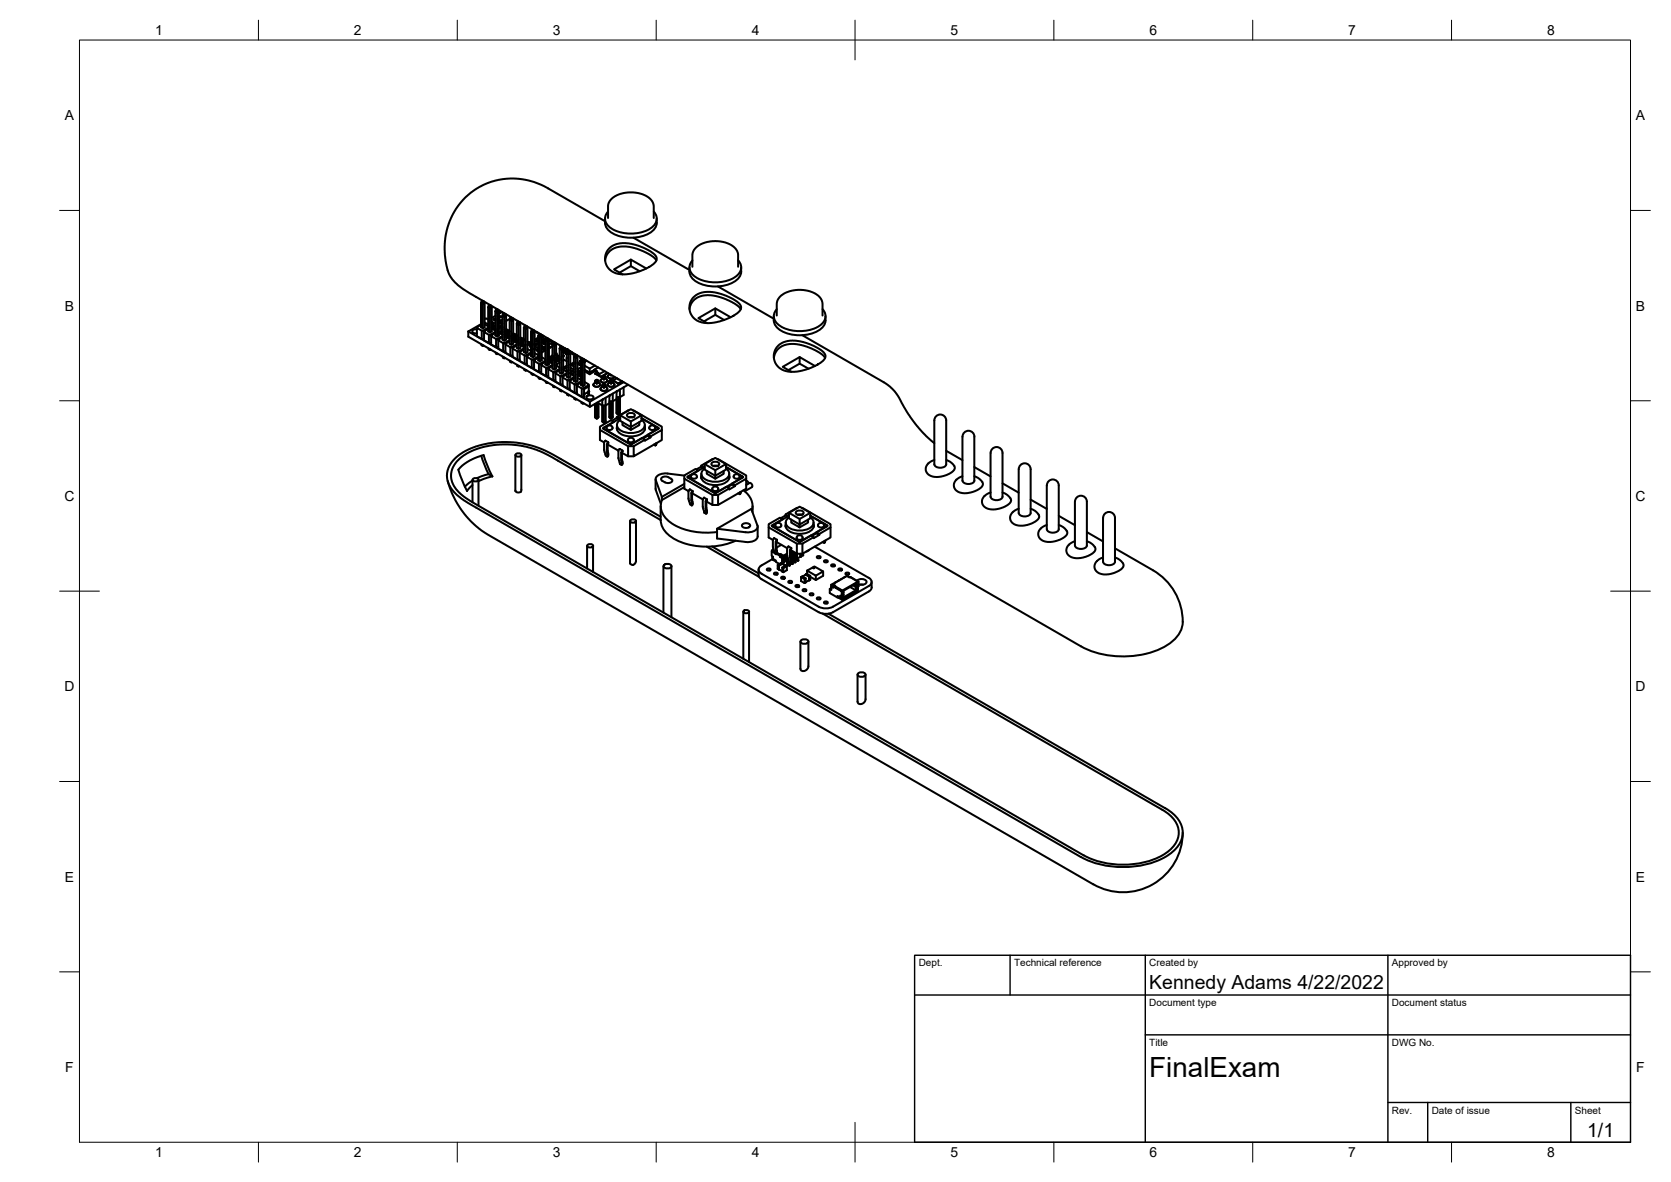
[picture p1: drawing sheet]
<svg xmlns="http://www.w3.org/2000/svg" width="420mm" height="297mm" viewBox="0 0 420 297" stroke-linecap="round" stroke-linejoin="round" font-family="sans-serif">
<defs><g id="words">
<text font-size="7" x="289" y="270.6">FinalExam</text>
<g font-size="4.9">
<text x="289" y="248.5">Kennedy Adams 4/22/2022</text>
<text x="399.1" y="285.7">1/1</text>
</g>
<g font-size="3.5">
<text x="39" y="8.8">1</text>
<text x="89" y="8.8">2</text>
<text x="139" y="8.8">3</text>
<text x="189" y="8.8">4</text>
<text x="239" y="8.8">5</text>
<text x="289" y="8.8">6</text>
<text x="339" y="8.8">7</text>
<text x="389" y="8.8">8</text>
<text x="16.3" y="30.2">A</text>
<text x="411.3" y="30.2">A</text>
<text x="16.3" y="78">B</text>
<text x="411.3" y="78">B</text>
<text x="16.2" y="125.9">C</text>
<text x="411.2" y="125.9">C</text>
<text x="16.2" y="173.7">D</text>
<text x="411.2" y="173.7">D</text>
<text x="16.3" y="221.6">E</text>
<text x="411.3" y="221.6">E</text>
<text x="16.4" y="269.4">F</text>
<text x="411.4" y="269.4">F</text>
<text x="39" y="290.8">1</text>
<text x="89" y="290.8">2</text>
<text x="139" y="290.8">3</text>
<text x="189" y="290.8">4</text>
<text x="239" y="290.8">5</text>
<text x="289" y="290.8">6</text>
<text x="339" y="290.8">7</text>
<text x="389" y="290.8">8</text>
</g>
<g font-size="2.5">
<text x="231" y="242.9">Dept.</text>
<text x="255" y="242.9">Technical reference</text>
<text x="289" y="242.9">Created by</text>
<text x="350" y="242.9">Approved by</text>
<text x="289" y="252.8">Document type</text>
<text x="350" y="252.8">Document status</text>
<text x="289" y="262.9">Title</text>
<text x="350" y="262.9">DWG No.</text>
<text x="350" y="279.9">Rev.</text>
<text x="360" y="279.9">Date of issue</text>
<text x="396" y="279.9">Sheet</text>
</g>
</g></defs>
<!-- layer: Visible -->
<g fill="none" stroke="#000" stroke-width=".51">
<path d="M152.1 55a3.6 3.6 0 0 0 2.7 4 9.5 9.5 0 0 0 9.6-1.3 3.1 3.1 0 0 0 .7-2.7M152.1 55.6l-14.5-8.4-3.3-1.5-2.3-.5-2.8-.3-2.9 .1-2.8 .7-3.1 1.4-2.7 1.9-2.4 2.5-1.7 2.8-1.1 3-.6 3.2v3.8l.7 3.6 .6 1.5 1.1 1.5 1.7 1.4 2.2 1.5 153.6 88.6a23.1 23.1 0 0 0 22.2-.6 7 7 0 0 0 3.2-7.9 15 15 0 0 0-7.3-10.6l-9.5-5.5M152.9 53.2a2.59 2.59 0 0 0 .8 4.2 9.7 9.7 0 0 0 10.5-.5 2.45 2.45 0 0 0 .2-3.7M152.9 54.8v-3.3l.6-1.2 .9-.8 1-.6 2.7-.5h1.7l1.4 .3 1.5 .6 .9 .8 .7 1.3 .1 3.4M159.3 59.7l14.1 8.1M120.9 76.2l.5 .2v6.1M121.1 75.7l-.2 .5M121.3 75.6l-.2 .1 .3 .2 .3-.2M121.4 75.9v.5l.5-.2v6l-.5 .3-.5-.3v-6M121.7 75.8l.2 .4M122.7 77.2l.5 .3v6.1M122.9 76.8l-.2 .4"/>
<path d="M123.1 76.6l-.2 .2 .3 .1 .2-.1M123.2 76.9v.6l.5-.3v6.1l-.5 .3-.5-.3v-6.1M123.5 76.8l.2 .4M124.5 78.2l.5 .3v6.1M124.5 79.4l-.8 .5M124.7 77.8l-.2 .4M124.9 77.6l-.2 .2 .3 .2 .2-.2M125 78v.5l.5-.3v6.1l-.5 .3-.5-.3v-6.1M125.3 77.9l.2 .3M125.5 79.6l.2-.2 .3 .2M126 79.6h.1M126 79.6l-.5 .4"/>
<path d="M126 79.6l.3 .2M126.3 78.4l-.8 .5M126.3 79.3l.5 .3v6M126.5 78.8l-.2 .5M126.7 78.7l-.2 .1 .3 .2 .2-.1M126.8 79v.6l.5-.3v6.1l-.5 .2-.5-.2v-6.1M127.1 78.9l.2 .4M128.3 79.9l-.2 .4M128.5 79.7l-.2 .2 .3 .1 .2-.1M128.9 79.9l.1 .4M152.1 65.4l.6-1.6 1.2-1.2 1.6-.6 1.8-.1 2.3 .4 2.3 .9 2.2 1.2 .9 1.1M153.1 62.5l1.2-.9 1.4-.4 1.5-.1 1.6 .2 2.6 .8 2.2 1.1 1.3 1.1 .2 .9-.3 .7-1.1 .9-2.6 1.3-3.6 .8-2.1-.1-1.1-.4-1-.6-.6-.7-.4-1-.1-1.8 .3-1z"/>
<path d="M158.6 66.9v-1.7l3.9 2.3M158.6 65.2l-4.2 2.5 2.1 1.2M160.8 68.2l-2.2-1.3-2.8 1.6M173.4 67.2a3.6 3.6 0 0 0 2.6 4.1 9.5 9.5 0 0 0 9.6-1.3 3.1 3.1 0 0 0 .8-2.8M173.4 77.7l.4-1.5 1.1-1.2 1.6-.7 1.7-.1 2 .3 2.5 .8 2.2 1.1 1 .8 .3 .5M174.1 67v-3.3l.7-1.3 1.1-.9 .9-.4 1.1-.3 1.8-.2 2.8 .4 1.3 .5 1 .8 .5 .7 .3 .8v3.2M174.1 65.4a2.59 2.59 0 0 0 .8 4.2 9.7 9.7 0 0 0 10.6-.5 2.45 2.45 0 0 0 .1-3.7M174.3 74.8l1.2-.9 1.3-.4 1.8-.2 1.7 .3 2.2 .7 2.4 1.2 1.1 1 .3 .5v.6l-.4 .6-1.2 1-2.7 1.2-3.1 .8-2.1-.1-1.9-.8-.7-.7-.6-.9-.2-1.1v-.9l.3-1.1zM179.9 79.1v-1.6l3.8 2.2M179.9 77.5l-4.3 2.5 2.2 1.2M180.5 72l14.1 8.1M194.6 79.5a3.6 3.6 0 0 0 2.6 4 9.5 9.5 0 0 0 9.7-1.3 3.1 3.1 0 0 0 .7-2.7"/>
<path d="M195.3 79.3v-3.2l.7-1.4 .9-.8 1-.5 2.8-.6 1.8 .1 1.3 .4 1.3 .6 1 .8 .7 1.4v3.2M195.3 77.7a2.59 2.59 0 0 0 .8 4.2 9.7 9.7 0 0 0 10.6-.5 2.45 2.45 0 0 0 .1-3.7M117.8 83.3v1.3l30.5 17.6 9.6-5.5M117.8 83.3l30.5 17.7M119.9 82.4v2.1l1.2 .7h.6M119.9 82.8h-.8l-.4 .6 .4 .3 .8 .1M120.9 81.6l-1 .6v.2l1.2 .7M120.9 81.5l-3.1 1.8M121 86.5l.1 .3 .3 .1 .2-.1M121.1 83.1v2.1M121.4 83.1l.3 .2M121.4 86.7v.2"/>
<path d="M121.7 83.4v2.1l1.2 .7h.6M121.9 81l.8 .5M121.9 80.2l.3-.2 .5 .3M121.9 81.5l.8 .5M122.7 81.5h.1M122.7 82.3l-1.6 .8M122.7 82.7l-1 .6v.1l1.2 .7M122.8 87.5l.1 .3 .3 .2 .2-.1M122.9 84.1v2.1M123.2 87.8v.2M123.2 84.1l.3 .2M123.5 84.5v2.1l1.2 .7h.6"/>
<path d="M123.7 81.4l.4-.3zM123.7 80.8l.4 .3M123.7 81.4l.4-.2 .1 .6M123.7 82.5l.8 .5M123.8 81.9h.1M123.8 82h.1M123.8 81.9v.1M123.8 82l-.1 .3M123.8 82.1l.2 .1M123.8 82l-.1 .2M123.9 81.9l.1 .3-.3 .2M124.1 81.8l-.3 .1"/>
<path d="M124.1 81.8l.1 .2M124.1 81.9l.1 .2M124.2 82v.6l-.3 .1M124.2 82.5l.3 .2M124.2 80.3l.3 .2M124.2 82.6h.1M124.5 80l-.3 .3 .3 .2M124.5 83.4l-1.6 .7M124.5 83.7l-1 .6v.2l1.2 .7M124.5 82.8l-.2 .1M124.6 88.6l.4 .4 .2-.1M124.7 85.2v2.1"/>
<path d="M125 88.8v.2M125 85.2l.3 .2M125.3 85.5v2.1l1.2 .7h.6M125.5 83.6l.8 .5M125.5 80.3l.4 .3M125.5 80.9l.4 .3M125.5 82l.4 .2-.4 .3M125.8 81.2l.4 .1M125.9 83.8l.4-.3-.4 .3M125.9 82h.1M125.9 82l.2 .5M125.9 80.6v.6"/>
<path d="M126 82l.3 .3-.1 .1M126 82l.3 .2M126 82h-.1M126.1 83.5l-.3 .2M126.2 81.3l-.3 .7M126.2 82.4l-.2 .9-.4 .3M126.2 81.3h.1M126.3 82.8h.1M126.3 83.3l-.3 .4M126.3 84.1h.1M126.3 82.6l-.2 .9M126.3 82.7v.6"/>
<path d="M126.3 84.4l-1.6 .8M126.3 84.7l-1 .7v.1l1.2 .7M126.3 83.3h.1M126.3 83.7l-.3 .2M126.3 84h-.1M126.3 81.2l-.1 .1M126.3 80.3l-.3 .3M126.4 84l-.1 .1M126.4 89.6l.1 .3 .3 .2 .2-.2M126.5 86.2v2.1M126.8 89.8v.3M126.8 86.2l.3 .2"/>
<path d="M127.1 86.6v2l1.2 .7h.6M127.3 82.9l.3 .1M127.3 84.6l.8 .5M127.3 82.8h.1M127.3 82.7l.8 .5M127.3 83.3l.1 .1M127.3 84.1l.1-.1zM127.4 83.7l-.1 .1M127.4 83.9l-.1 .3M127.5 84.4l-.1 .1M127.6 82.9l-.3 .2M127.6 83l-.3 .2"/>
<path d="M127.6 83.2l.2-.2 .2 .3M127.6 83l.1 .1M127.6 83.2l-.2 .8M127.6 83.6v.5M127.6 84.1l-.3 .4M127.7 83.6l-.2 .8M127.7 83.6l.2 .1M127.7 84.9l.4-.3-.4 .3M127.8 83.4l-.1 .2M127.8 84l-.1 .1M127.8 84.2l-.5 .4M127.8 83.8v.4"/>
<path d="M127.9 84.2l-.6 .4M127.9 84.2l-.5 .5M127.9 84.6l-.3 .2M128 84.7l-.2 .1M128 83.2l-.4 .4M128 83.3l-.2 .1M128 83.3h.1M128.1 83.9v.5M128.1 83.7v.2M128.1 85.5l-1.6 .7M128.1 85.8l-1 .6v.2l1.2 .7M128.1 80.3l.5 .3v6.1"/>
<path d="M128.1 83.4l-.2 .4M128.1 84.8l-.2 .1M128.1 85v.1M128.2 84.3l-.2 .3 .1-.3M128.2 90.6l.1 .3 .3 .2 .2-.1M128.2 80.1l-.9 .6M128.3 87.3v2M128.6 80v.6l.4-.3v6.1l-.4 .3-.5-.3v-6.1M128.6 90.9v.2M128.6 87.3l.3 .1M128.9 87.6v2.1l1.2 .7h.6M129 83.9l.2-.1 .2 .2"/>
<path d="M129 85.6l.9 .6M129 83.8l.1 .1M129 83.8l.9 .5M129.1 84.4l.1 .1M129.1 84.9h.1M129.1 85.7l.6-.4zM129.2 84.2l-.1 .7M129.2 84.8l-.1 .1M129.2 85l-.2 .2 .2-.2M129.2 85l-.2 .3M129.3 85.4l-.3 .2M129.4 84l-.3 .2"/>
<path d="M129.4 84l-.2 .2M129.4 84l.2 .1M129.5 84.6l.2 .1M129.5 85.1l-.3 .5M129.7 84.4l-.2 .7h.2M129.7 85.3l-.5 .5M129.8 85.6l-.3 .3M129.8 85.7l-.2 .1M129.9 84.3v-.1a.43 .43 0 0 0-.7 .4v.4M129.9 84.2l-.4 .3-.2 .9M129.9 84.3l-.3 .1M129.9 84.3v.1"/>
<path d="M129.9 84.9v.5M129.9 86.1h.1M129.9 85.4l-.1 .2M129.9 84.8v.1M129.9 85.7l-.3 .2 .3-.2M129.9 86.5l-1.6 .8M129.9 86.8l-1 .6v.2l1.2 .7M129.9 81.4l.5 .2v6.1M129.9 84.5l-.1 .1-.1 .7M129.9 85.9l-.2 .1M130 85.5l-.2 .2M130 91.7l.1 .3 .3 .1 .2-.1"/>
<path d="M130.1 80.9l-.2 .5M130.1 88.3v2.1M130.3 80.8l-.2 .1 .3 .2 .2-.2M130.4 81.1v.5l.4-.2v6l-.4 .3-.5-.3v-6M130.4 91.9v.2M130.4 88.3l.3 .2M130.7 88.6v2.1l1.2 .7h.6M130.7 81l.1 .4M130.8 85l.2-.1 .3 .2M130.8 84.8l.9 .5-.2 .1M130.8 84.9h.2M130.9 85.4l.2 .1"/>
<path d="M130.9 85.5v.4M130.9 85.9l-.1 .2M130.9 86.7l.6-.4zM131 85.1l-.2 .3M131.1 85.9h-.2M131.1 86.4l-.3 .3 .9 .5M131.3 85.1l-.4 .4M131.3 85l-.3 .2M131.3 85.1l.1 .1M131.3 85.8v.4M131.3 86.2l-.1 .2M131.4 85.7l.2 .1"/>
<path d="M131.4 86.2l-.4 .4M131.4 86.6l-.3 .2M131.5 85.4l-.2 .3M131.5 86.1l-.1 .1M131.5 85.9v.4M131.5 86.3l-.1 .3M131.7 86.8l-.3 .2 .3-.2M131.7 85.4v-.1a.42 .42 0 0 0-.6 .3v.5l-.3 .1 .3-.1v.1l-.3 .2M131.7 85.4l-.3 .2v.6M131.7 85.4h.1M131.7 87.5l-1.3 .8h-.3M131.7 87.8l-1 .7v.1l1.2 .7"/>
<path d="M131.7 82.4l.5 .3v6M131.7 86.9l-.1 .2M131.7 85.6l-.2 .3M131.7 86.5l-.4 .4M131.8 86.7l-.1 .1M131.8 92.7l.1 .3 .3 .2 .2-.1M131.9 81.9l-.2 .5M131.9 89.3v2.1M132.1 81.8l-.2 .1 .3 .2 .2-.1M132.2 82.1v.6l.4-.3v6.1l-.4 .2-.5-.2v-6.1M132.2 89.3l.3 .2M132.2 92.9v.3"/>
<path d="M132.5 89.7v2l1.2 .7h.6M132.5 82l.1 .4M132.6 86.6v.1M132.6 87.7l.9 .5M132.6 85.9l.5 .3M132.6 85.8l.5 .3M132.6 86.4l.5 .3M132.6 86.7h.1M132.7 86.7h.1M133.1 86.1v.1M133.1 86.7h.1M133.1 86.2h.1"/>
<path d="M133.4 87.1l.1 .1M133.5 87l-.1 .1 .1 .1M133.5 83.4l.5 .3v6.1M133.5 88.6l-1.6 .7M133.5 88.9l-1 .6v.2l1.2 .7M133.5 85.9l-.3 .3M133.5 86l-.3 .1M133.5 86.5l-.3 .2M133.6 93.8l.1 .2 .3 .2 .2-.1M133.7 83l-.2 .4M133.7 90.4v2M133.9 82.8l-.2 .2 .3 .1 .2-.1"/>
<path d="M134 83.1v.6l.4-.3v6.1l-.4 .3-.5-.3v-6.1M134 94v.2M134 90.4l.3 .1M134.3 90.7v2.1l1.2 .7h.6M134.3 83l.1 .4M134.5 87.7h.1M134.4 86.5h.1M134.4 87.6l.1 .1M134.4 88.7l.9 .6M134.4 87l.9 .3M134.9 83.5l.5 .2M135 83.4l-.1 .1"/>
<path d="M135.1 85.6l.1 .2-.3-.1M135.2 87.4v.6l-.8-.4M135.3 86.5l-.9 .5M135.3 86.5h.1M135.3 86.5l-.3-.2-.6 .3M135.3 88.1l-.3-.1 .3 .2M135.3 89.6l-1.6 .8M135.3 89.9l-1 .6v.2l1.2 .7M135.3 84.5l.5 .2v6.1M135.3 84.9l-.9 .6M135.3 84.9l-.9 .5M135.3 85.5l-.9 .5"/>
<path d="M135.4 94.8l.1 .3 .3 .1 .2-.1M135.5 84l-.2 .5M135.5 91.4v2.1M135.7 83.9l-.2 .1 .3 .2 .2-.2M135.8 84.2v.5l.4-.2v6l-.4 .3-.5-.3v-6M135.8 95v.2M135.8 91.4l.3 .2M136.1 91.7v2.1l1.2 .7h.6M136.1 84.1l.1 .4M136.2 87.7h.2M136.2 89.8l.9 .5M136.2 87l.2 .1"/>
<path d="M136.2 86.8v.1M136.4 87.6l.7 .4-.9 .5 .9-.5M136.4 84.3l-.2 .1M136.4 87.1v.6M136.5 84.3l-.3 .1M136.7 84.4l-.1 .3-.4 .2M136.7 85.6v.7l.4 .2M136.7 86.3h.1M136.7 87.3l.3 .1h-.3zM136.8 85.2l-.6 .3M137.1 90.6l-1.6 .8M137.1 91l-1 .6v.1l1.2 .7"/>
<path d="M137.1 85.5l.5 .3v6M137.2 85.4l-.5 .2 .4 .3M137.2 95.8l.4 .5 .2-.1M137.3 85.1l-.2 .4M137.3 92.4v2.1M137.4 85l-1 .5v.5l.4 .3-.6-.3M137.5 84.9l-.2 .2 .3 .1 .2-.1M137.6 85.2v.6l.4-.3v6.1l-.4 .2-.5-.2v-6.1M137.6 96.1v.2M137.6 92.4l.3 .2M137.9 92.8v2.1l1.2 .7h.6M137.9 85.1l.1 .4"/>
<path d="M138 85.4l.3 .2-.3 .2M138 90.2h.1M138 89.9h.2M138 90.8l.9 .5M138.1 89.9h.1M138.2 90l.2 .1M138.2 90h-.1M138.2 90.8h.3M138.3 90.1l-.1-.1v.2M138.3 90.2l.2-.1 .2 .3 .2-.1M138.3 90.2l.2-.1 .1 .2h.3l-.2 .1-.2-.3zM138.3 89.7l-.1 .3"/>
<path d="M138.3 90.1l-.1-.1-.1 .2M138.4 90.9l.1 .1M138.4 90.9h.1M138.4 85.6l.3 .2v.5M138.4 90.8l-.4-.1 .4 .3M138.5 89.8h.1M138.5 91v.1M138.5 90.9v.1M138.7 86.3l-.7 .3M138.7 86.3l.2 .1M138.7 89.7l-.1 .2M138.7 90.6l.2-.1-.2 .1"/>
<path d="M138.7 89.6l-.4 .1 .4 .2M138.7 89.6l.2 .2-.9 .5M138.8 89.6l-.1 .1M138.8 90.3h.1M138.8 89.8v-.1v.1M138.9 90.7l-.2-.1-.3 .1 .1 .2M138.9 90.7h.1M138.9 91l-.3 .2M138.9 89.4h.1M138.9 87l-.5 .3-.4-.2 .4 .2 .5-.3M138.9 91.7l-1.6 .7M138.9 92l-1 .6v.2l1.2 .7"/>
<path d="M138.9 86.5l.5 .3v6.1M138.9 90.4l-.7 .4-.2-.2M138.9 89.8v.1M138.9 89.9h.1M138.9 89.5l-.2 .1M138.9 90.5l-.1 .1M139 96.9l.4 .4 .2-.1M139.1 86.1l-.2 .4M139.1 93.5v2.1M139.3 85.9l-.2 .2 .3 .2 .2-.2M139.4 86.3v.5l.4-.3v6.1l-.4 .3-.5-.3v-6.1M139.4 97.1v.2"/>
<path d="M139.4 93.5l.3 .1M139.7 93.8v2.1l1.2 .7h.6M139.7 86.2l.1 .3M139.8 90.9h.1M139.8 90.4l.2-.1 .4 .3-.3 .2-.3-.2 .3 .2 .3-.2M139.8 89.2l.7 .3-.7 .4M139.8 89.1h.1M139.8 91.8l.9 .6M139.8 89.9l.2 .2M139.8 88.8l.2 .1-.2 .1M139.8 89.1v.1M139.8 89.2h.1"/>
<path d="M140 90l.1 .1M140.1 90.1v.2M140.1 90.1h.1M140.1 90.1l.6 .3-.6-.3M140.1 91.5l-.1 .5M140.1 89.8h.1M140.1 89.8l.2 .1v.3M140.1 90.8h.1M140.1 89.8l-.2 .2M140.3 89.9v.2M140.3 89.9l-.4 .1M140.3 89.9h.1"/>
<path d="M140.3 89.9v.3M140.4 89.6h.1M140.5 89.5l.1 .1M140.7 90.5h.1M140.7 90.1l-.2-.1-.2 .1M140.7 92.7l-1.6 .8M140.7 93l-1 .6v.2l1.2 .7M140.7 87.6l.5 .2v6.1M140.7 89.6l-.6 .2 .2 .1M140.7 91.1l-.6 .4M140.7 90h.1M140.8 97.9v.3l.4 .1 .2-.1"/>
<path d="M140.8 87.1l-.1 .5M140.9 94.5v2.1M141.1 87l-.3 .1 .4 .2 .2-.1M141.2 87.3v.5l.4-.2v6l-.4 .3-.5-.3v-6M141.2 98.1v.2M141.2 94.5l.3 .2M141.5 94.9v2l1.2 .7h.6M141.5 87.2l.1 .4M141.6 88.2l.8 .5 .1 .2M141.6 88.5l.8 .4M141.6 92.9l.9 .5M141.6 88.2l.8 .3h-.2"/>
<path d="M141.6 89.3l.2 .1-.2 .2M141.7 88.2h-.1M141.7 88.1h.1M141.7 88.1h-.1M141.7 87.8h.2M141.8 88.5h-.1M141.9 90.5l-.3 .1M141.9 87.8l-.3 .2M141.9 90.4h.1M141.9 87.8h.1M141.9 87.8l.2 .1M141.9 90.5l.6 .3"/>
<path d="M142.2 87.6h.1M142.2 87.6l-.5 .2h.2M142.2 87.7l.2 .1M142.2 87.6l-.1 .3M142.2 87.7l.1 .1M142.3 87.8l-.1-.1v.2M142.3 88.6l.2 .3-.3-.1 .3 .2M142.3 93.1l-.1 .1M142.4 87.9l.4 .2M142.4 93.1l.1 .1M142.4 88.4l.1 .1M142.4 87.7l-.7 .5 .5 .3 .4-.3"/>
<path d="M142.5 89h.1M142.5 87.8l-.1 .1 .4 .2M142.5 93.8l-1.6 .7M142.5 94.1l-1 .6v.2l1.2 .7M142.5 88.6l.5 .3v6.1M142.5 91.9l-.9 .5M142.5 92.3l-.9 .5M142.5 88h.1M142.5 89.9v.2M142.6 98.9v.3l.4 .2 .2-.1M142.6 87.8l-.2 .1M142.6 87.8l-.2 .1h.3"/>
<path d="M142.6 87.9l.2 .1zM142.6 87.8h.1M142.6 88.3l-.3 .3 .2 .1M142.6 88.2l-.1 .4M142.7 95.6v2M142.7 87.9l-.1 .1M142.7 87.9l.1 .1M142.9 88h.1M142.9 88l-.3 .2 .4 .1 .2-.1M143 88.3v.6l.4-.3v6.1l-.4 .3-.5-.3v-6.1M143 99.2v.2M143 95.6l.3 .1"/>
<path d="M143.3 95.9v2l1.2 .8h.6M143.3 88.2l.1 .4M143.3 88.3h.1M143.4 93.1l.3 .2M143.4 93.9l.9 .6M143.4 93.7l.4 .2v.2M143.4 92.9l.4 .3M143.4 92.4l.9 .5M143.4 88.3l.5 .3-.5 .1M143.5 88.3v.1M143.8 93.2v.1M143.8 93.2l.5 .4"/>
<path d="M143.8 93.2l.5 .3M143.9 88.6l-.5 .1M143.9 88.6h.1M144.1 89h.3l-.3 .1zM144.3 94.8l-1.3 .8h-.3M144.3 95.1l-1 .8 1.2 .7M144.3 89.6l.5 .3v6.1M144.3 91.1l-.9 .5 .4 .2-.4-.2 .4 .2 .5-.3-.5 .3 .5 .3M144.4 100v.3l.4 .1 .1-.1M144.4 89.2l-.1 .4M144.5 96.6v2.1M144.7 89.1l-.3 .1 .4 .2 .2-.2"/>
<path d="M144.8 89.4v.5l.4-.3v6.1l-.4 .3-.5-.3v-6.1M144.8 96.6l.3 .2M145.1 96.9v2.1l1.2 .7h.6M145.1 89.3l.1 .3M145.2 94.2l.5 .3 .4-.2M145.2 91.1l.8 .4M145.2 94h.3M145.2 95l.9 .5M145.2 91.4l.9 .5M145.2 93.4h.3M145.3 91.4l.2-.1 .4 .2M145.4 92.7v1.4"/>
<path d="M145.5 93.3v.7M145.5 93.4h.1M145.5 93.3l.1 .8M145.6 94.1h.1M145.7 91.7h.2M145.7 93.2l-.2 .1M145.7 93.1l.1 .3 .3-.1M145.9 91.7l.1 .1M145.9 91.5h.1M146 90l.3 .1-.3 .1zM146.1 93.7l-.5 .4-.1-.1M146.1 95.8l-1.6 .8"/>
<path d="M146.1 96.1l-1 .8 1.2 .7M146.1 90.7l.5 .3v6M146.1 92.3l-.7 .4-.2-.1M146.1 93.2l-.3 .1M146.1 93.1l-.3 .1M146.1 91.5l-.1 .3M146.1 91.4l-.4 .3M146.1 90.6l-.2 .1 .2 .2-.2-.2M146.2 90.2l-.1 .5M146.3 97.6v2.1M146.5 90.1l-.3 .1 .4 .2 .2-.1M146.6 90.4v.6l.4-.3v6.1l-.4 .2-.5-.2v-6.1"/>
<path d="M146.6 97.6l.3 .2v1.9M146.9 97.8l1.1-.7v1.3M146.9 99.1h.1M146.9 99.1v.6zM146.9 90.3l.1 .4M147 96l1 .6v.2l-1.7 .8M147 93l1.3 .7v.4M147 90.8l.4-.2-.4 .3M147 90.4l-.1 .1M147.4 90.7h-.1M147.5 99.7l.8-.4a.65 .65 0 0 1 .9 .8l-.9 .3a.65 .65 0 0 1-.8-.7zM147.5 98.7l.5 .3"/>
<path d="M148 99v-.6v.6M148 98.4l-1.1 .7M148 96.8v.3M148.1 98.4v.6M148.1 99h-.1M148.3 93.6l1.2-.7zM148.3 92.6v1l-1.3-.7M149.2 96.7h.1M149.2 96.7a.99 .99 0 0 0 1.7 0M149.5 93l.5 .4M149.5 92.9l.6 .4M149.6 91.9l-1.3 .7-1.3-.7"/>
<path d="M149.6 96.1l-.4 .7 .7 .4 1-.3v-.3l-.4-.5M149.7 93.2l-1.4 .9-1.3-.8M149.7 95.6l.4-.2 .3 .2M149.9 93.4l.5 .6M150.1 95.7l-.4-.1-.1 .2M150.1 93.3l.2 .3M150.1 93.7l-.4 .2 1.4 .8M150.4 92.3l-.9 .6M150.5 95.8l-.1-.2-.3 .1v.4l-.5-.3v.4h.3a.28 .28 0 0 0 .2 .2 .28 .28 0 0 0 .3-.3l.1-.3-.4 .3v.3M150.7 94v.2M151 95.7h.1M151 97.7v.1"/>
<path d="M151 95.7a.99 .99 0 0 0 1.7 0M151 97.7a.99 .99 0 0 0 1.7 0M151.4 94.7l.1-.2 .3 .2v.3l.5-.3v.5l-.2-.1a.24 .24 0 0 1-.3 .3 .24 .24 0 0 1-.2-.3l-.2 .1v-.5l.4 .3v.4M151.5 96.6l.3-.2 .5 .4M151.5 94.5l.3-.2 .5 .4M151.8 96.8l-.3-.2-.1 .2M152 93.3l-1.3 .7-.4-.4M152.2 96.6l-.4 .2v.3l-.4-.3v.4h.2a.32 .32 0 0 0 .3 .2 .32 .32 0 0 0 .3-.2l.1-.4-.5 .3v.4M152.2 94.5l-.4 .2M152.3 100v1.9M152.3 95.1l.4 .6-.3 .3-.4 .2-.5-.1-.5-.3 .4-.7M152.3 97.1l.4 .7-.3 .3-.4 .1h-.5l-.5-.3 .4-.7"/>
<path d="M152.7 95.7h.1M152.7 97.7v.1M152.8 93.7l-1.7 1M152.8 94.6h.1M152.8 96.7h.1M152.8 96.7a.99 .99 0 0 0 1.7 0M152.8 93.7l-1.7 1-1.4-.8M153.2 94.1l-.4 .5 .3 .4 .9 .1 .5-.4a1.01 1.01 0 0 1-1.7-.1M153.2 96.1l-.4 .7 .7 .4 1-.3v-.4l-.4-.4M153.2 95.8v.4h.2a.3 .3 0 0 0 .3 .2 .3 .3 0 0 0 .3-.3l.1-.3-.5 .3v.3M153.2 93.9v.2l.5 .2M153.2 95.8l.4-.4 .5 .4"/>
<path d="M153.3 95.6l.3 .1M153.4 99.3l-.2 .1v1.9l-.9 .6h-.9l-1.2-.7M153.6 94.2v.2M153.9 95.6l-.3 .1v.4l-.4-.3M154.1 98.9v5.9l-.5 .4-.4-.4M155 95l-.8 .7 1.2 .7 1-.6-1 .6-1.2-.7M155 95l.1 .1M155 98.4v1.9M155.2 98.3h-.1M155.3 95.2l.2 .1M155.4 99.8v4.2l-.4-.2v-3.5M155.4 95.3h.1"/>
<path d="M155.9 97.9v1.9M155.9 99.8v4l-.5 .4-.4-.4M156.8 97.3v2l-.9 .5h-.9M156.8 96l-8.5 5M182.1 80.4l-2.2-1.3-2.9 1.7M194.6 89.9l.6-1.6 1.1-1.1 1.3-.6 2-.2 2.3 .4 2.2 .8 2.6 1.4 .8 1M195.7 86.9l1.1-.8 1.2-.4 1.8-.1 2 .3 2.6 .9 2 1.1 1 1.1 .1 .8-.4 .7-.7 .6-3 1.5-3.1 .8h-1.6l-1.1-.2-.9-.3-1-.6-.5-.7-.5-1-.1-1.9 .3-.8zM201.1 91.4v-1.7l3.8 2.3M201.1 89.7l-4.3 2.5 2.2 1.2M201.7 84.2l20.7 11.9 1.4 1 1.9 2.2 2.3 4.2 2.1 2.9 2.7 3.1 2.1 1.9M203.3 92.7l-2.2-1.3-2.9 1.6M121 114.5l1.8 4.6"/>
<path d="M123.8 119.7l-1.2-2.6-1-2.7-2.2 .7-2.5 1.4-1.7 1.5 1 2.7 1.2 2.7 1.4-1.5M129.6 114.3v9a.76 .76 0 0 0 .8 .6 .76 .76 0 0 0 .7-.8v-8.8M129.8 114l.6-.1a.58 .58 0 0 1 .7 .5l-.7 .4a.58 .58 0 0 1-.8-.6zM144.8 100.2v.2M146.2 101v.3l.4 .2 .1-.1M146.6 101.2v.3M148.3 101v1.2M149.6 101.5v3.3l.5 .4 .4-.4M149.6 104.8l.5 .4M150.1 101.2v3.9l.4-.3v-3.4M150.9 108v2.6l1 .6M151.4 101.9v4l.4 .2v-4.2"/>
<path d="M151.4 105.9l.4 .4 .5-.4M151.4 100.4v1.5M151.6 100.3l-.1 .1M151.7 107.6v.1M151.9 111.3v1.7M151.9 113l.3 1.1M152.2 114.1l.1 .1M152.2 110.7l-.3 .6M152.2 110.8l.8 .4v.2M152.2 110.8h.1M152.3 114.3v.2l.4 .3M152.3 101.9v4"/>
<path d="M152.3 105.9l-.5 .4M152.6 111.7v1.7M152.7 107.1l.7-.2 .6 .4a.71 .71 0 0 1-.7 .8 .71 .71 0 0 1-.8-.8zM152.7 114v.8l.2-.1 .1-.5M152.8 111.7l2.7 1.5M152.9 111.4l-.1 1.8 .1 .7-.2 .1-.1-.6M152.9 113.9l.1 .4M153 111.2l-.4 .5M153 111.4h-.1M153.6 100.8v4.3l-.4-.3v-3.4M154.1 104.8l-.5 .4M155 100.3l-.9 .5h-.9"/>
<path d="M155.1 105v-.2l.8 .3-4.1 2.4v.2l6.5 3.9M155.1 106.8v1.2M155.1 107.5v.2M155.1 107.3a2.39 2.39 0 0 0 2.7 2.3 4.3 4.3 0 0 0 4.3-1.5v-.8M155.5 113.4v1.7l.3 1.1M155.6 105.3l-.5-.3-1.2 .7M155.8 112.8l-.3 .6M155.8 116.2l.1 .1M155.8 112.8l.7 .4v.2M155.8 112.8h.1M155.8 116.3l.1 .3 .4 .2M155.9 103.8l-.5 .4"/>
<path d="M155.9 104.4l2.7-1.6 2.7 1.6-2.7 1.5zM155.9 104.4v1.4l2.7 1.5v.7l-2.1-1.2v-.7M155.9 105.5a1.49 1.49 0 0 0-.8 1.5 1.49 1.49 0 0 0 1.1 1.3 5 5 0 0 0 5.7-.8 1.38 1.38 0 0 0-.6-2M156.2 115.4l.1 1.4 .3-.5M156.5 116v.3M156.5 113.5l-.1 .2 .1 2.3-.2 .1M156.5 113.2l-.3 .6v1.7M156.5 113.4v.1M157.7 104.1l.9-.3a.73 .73 0 0 1 1 .8l-1 .3a.73 .73 0 0 1-.9-.8zM157.9 110.7a.87 .87 0 0 0 1.5 0M157.9 110.7l.1-.4 .6-.3 .6 .2 .2 .5M157.9 112.1v2.6l-1.5-.9"/>
<path d="M157.9 114.7h1.4M158.1 103.2l-3 1.6M158.1 104.8h1.1M158.4 111.5h.5M159.2 103.2l7.2 4v.8M160.8 106.1v.7l-2.2 1.2M161.3 104.4v1.4l-2.7 1.5v-1.4M162.1 107.5l.1 .2M162.1 106.8v1.2M162.9 109.5l.7 .4-1.4 .8v-.2l-.7-.4-2.9 1.6-7-4.1 2.8-1.6-.7-.4-2.8 1.6v.8l7 4.1h1.4M162.9 109.5v-.2l.7 .4 2.8-1.7v2.6l-7.1 4.1v-2.6l2.9-1.6M162.9 109.3l2.8-1.7-4.4-2.5 4.2 2.6-6.6 3.9"/>
<path d="M162.9 109.5l-1.2 .7M163.4 107.1l.8-.2 .5 .4a.71 .71 0 0 1-.7 .8 .71 .71 0 0 1-.7-.8zM163.6 109.7v.2M164.4 111.7l.4 .3M165.1 111.3l-.3 .7 .1-.6M165.5 107.6v.1M172.1 119.5l-4.2-.5a2.61 2.61 0 0 0-3.1 1.4l1.6 4.5M172.9 119.9v.1M173.1 119.7v.3M175.2 119.9a.77 .77 0 0 1-.8 .5 .77 .77 0 0 1-.7-.8l.4-.4h.7l.4 .3v.4M176.3 117.3v-.3l.7 .4h.2l-4.1 2.3M176.3 119.1v1"/>
<path d="M176.4 119.8l-.1 .2M176.4 119.5a2.39 2.39 0 0 0 2.6 2.3 4.3 4.3 0 0 0 4.3-1.5l.1-.8M176.8 117.6l-.5-.3-1.2 .7M177.2 116.6l2.7-1.5 2.6 1.5-2.6 1.6zM177.2 116.6v1.4l2.7 1.6v.7l-2.2-1.2v-.8M177.2 117.8a1.49 1.49 0 0 0-.8 1.4 1.49 1.49 0 0 0 1.1 1.3 5 5 0 0 0 5.6-.7 1.38 1.38 0 0 0-.5-2M178.9 116.4l1-.4a.73 .73 0 0 1 .9 .8l-.9 .4a.73 .73 0 0 1-1-.8zM179.3 115.4l-3 1.6M179.3 117.1h1.1M180.4 115.4l7.2 4.1v.8M182 118.3v.8l-2.1 1.2M182.5 116.6v1.4l-2.6 1.6v-1.4"/>
<path d="M183.3 119.1l.1 1.1M183.4 119.8v.2M186 119.9a.77 .77 0 0 1-.9 .5 .77 .77 0 0 1-.6-.8l.4-.4h.6l.4 .3 .1 .4M186.6 119.7l-4.1-2.3 4.4 2.5-2.8 1.6M186.6 119.7v.3M186.8 119.9v.1M234.9 115.6l-1.6 1-.4 .7-.1 .8 .7 1.2 1 .5 .9 .1 1.1-.1 1.6-.5 1.2-.6 .6-.7 .2-.6-.5-.7-.8-.7-.9-.4M235.5 104.5a1.49 1.49 0 0 1 1.6-.2 1.49 1.49 0 0 1 .8 1.4v11a1.73 1.73 0 0 1-3 0v-11l.1-.5zM237.9 113.3l4.1 2.3M242 119.7l-1.6 .9-.5 .8-.1 .8 .4 .8 .6 .5 1.7 .5 1.7-.3 .9-.3 1.2-.6 .7-.7 .1-.6-.3-.7-.9-.7-.9-.4M245 109.8v11M245 117.4l4.1 2.3"/>
<path d="M245 109.7a1.5 1.5 0 0 0-1.5-1.4 1.5 1.5 0 0 0-1.5 1.5v11a1.73 1.73 0 0 0 3 0M249.1 113.8v11M249.1 113.8a1.49 1.49 0 0 1 1.5-1.5 1.49 1.49 0 0 1 1.5 1.5v11a1.73 1.73 0 0 1-3 0M256.8 116.7a1.49 1.49 0 0 1 1.5-.1 1.49 1.49 0 0 1 .8 1.3v11a1.73 1.73 0 0 1-2.9 0v-11v-.5zM112.6 120.9l1.3 3.7 2.3 3.8 2.8 3.2 2 1.7 1.6 1 152.3 87.9a15 15 0 0 0 22.5-13M118.8 120.8l-1.9 1.5M118.8 120.6v5.6M119 120.3l.6-.2a.58 .58 0 0 1 .7 .6l-.7 .3a.58 .58 0 0 1-.7-.5zM119.9 120.2l2.9-1 1 .5-2 .6-1.5 .7M120.3 120.6v6.5M147.6 137.2v5.7M147.9 136.8l.5-.1a.58 .58 0 0 1 .7 .6l-.7 .3a.58 .58 0 0 1-.7-.6z"/>
<path d="M149.1 137.2v6.5M158.4 130.9v10.7l.8 .4 .4-.3 .3-.6v-10.2M158.7 130.6l.5-.1a.58 .58 0 0 1 .7 .5l-.7 .4a.58 .58 0 0 1-.7-.6zM164.8 120.4l.1 2.7M164.9 123.2l1.3 3.4M166.1 129.9l-27-15.6-3.5-1.7-3.3-.9-3.4-.5-2.7-.1-3.3 .3-3.3 .8-2.5 1.1-2.4 1.6-1.4 1.7-.8 1.7-.1 1.1 .1 1.3 .8 1.8 1.6 1.9 2.7 2 154.2 89a23.5 23.5 0 0 0 21.2 0 7.7 7.7 0 0 0 4.4-6.2 7.3 7.3 0 0 0-4.4-6.1l-84.7-48.9M166.1 130.7l-27.6-15.9-3.5-1.7-2.7-.8-3.7-.6h-2.2l-3.3 .3-2.8 .7-2.3 1-2.2 1.3-1.5 1.7-.7 1.6-.1 2 .7 2 1.6 1.8 2.4 1.7 154.3 89.2M166.1 127.2v3.5M166.1 130.7a6.3 6.3 0 0 0 4.4 5.2 18.5 18.5 0 0 0 14.4 0M166.4 125.7a4.7 4.7 0 0 0 2.2 5.6 17 17 0 0 0 11.7 2.4M166.5 120.8l.7 .4M166.5 120.8l-.3-.4a1.64 1.64 0 0 1 2.9 .4 1.29 1.29 0 0 1-1.9 .4"/>
<path d="M172.1 121.6l-5.7 3.3v.8l5.7-3.3M172.1 120.3v2.5l1 .6M173.1 120l6.5 3.8M173.1 123.6v1.7l.4 1.2M173.1 123.5l.4-.5 .7 .4-.2 2.1M173.5 126.5v.3l.4 .2M173.9 126.2v.8l.3-.5M174 123.9l2.7 1.6M174 125.5l.1 .6-.2 .1-.1-.4M174.1 123.4l-.3 .5 .1 1.9M174.1 126.1l.1 .4M174.2 123.4h-.1"/>
<path d="M176.4 120.1v.1M176.7 125.6v1.9M176.7 127.5l.4 1.1M176.7 125.6l.3-.5 .8 .4-.2 2.1M177.1 128.6v.2l.4 .3M177.4 126v1.9M177.4 127.9l.2 1M177.6 127.6v.1M177.6 127.7l.1 .5-.2 .1M177.7 137.4l13.2 7.6M177.7 125.5l-.3 .5M177.7 128.8l-.2 .3v-.2"/>
<path d="M177.7 128.2v.6M177.8 125.5h-.1M179 137.3l11.7 6.8M179.1 124.4v2.5l-1.5-.9M179.1 126.9h1.5M179.2 122.5l.8-.2 .6 .4a.71 .71 0 0 1-.8 .7 .71 .71 0 0 1-.6-.8zM179.6 123.8h.5M180.3 133.7v1.6l7.2 .9M180.3 132.9l7.2 .9M184.1 121.8l.7 .4-1.4 .8v-.3l-.7-.4-2.8 1.7-7.1-4.1 2.8-1.7-.7-.4-2.8 1.7v.8l7 4.1h1.5M184.1 121.8v-.3l.7 .4 2.8-1.6v2.5l-7 4.1v-2.5l2.8-1.7M184.1 121.8l-1.2 .7"/>
<path d="M184.8 121.9v.3M185.6 124l.4 .2M186.1 123.8l-.1 .2M186.1 123.7v.1M186.3 123.6l-.3 .6v-.2M186.6 131.8l1-.3a.76 .76 0 0 1 1 .8l-1 .4a.76 .76 0 0 1-1-.9zM186.6 120l-6.5 3.8M187 123.2a4.7 4.7 0 0 1 2.1 5.1M187.6 121.9l.9-.5a.7 .7 0 0 1 .6 1M187.6 120.8l.4 .2 .2 .5M189 122.4l-1.8 1.1M189.2 127.2v1.5"/>
<path d="M190.4 132l-1.5-4.1-8.6 5v.8M190.5 132a1.51 1.51 0 0 1-1.5 1.7h-1.5M190.5 132.3v2.5a2.47 2.47 0 0 1-3 1.4M193.3 132.5v2.6l1 .6M194.2 132.1v.1M194.2 138.4l.5 .2v.4l.4 .3M194.2 138.4v-.2l.4 .3M194.2 138.4l-.2 .1M194.3 132.3l6.7 3.8 .3-.1 6.6-3.7M194.3 132v.3M194.3 139.9v.1M194.3 140h.1"/>
<path d="M194.3 135.8v1.7M194.3 135.8l.4-.6 .7 .4v.3M194.4 137.5l.1 .6M194.4 138.1l-.2 .1M194.5 138.1l.1 .5M194.7 138.8l-.7-.3v1.1l.4 .3v.5l.7 .5v.3l.9 .5M195 131.7l.8-.3 .6 .4a.72 .72 0 0 1-.7 .8 .72 .72 0 0 1-.7-.8zM195.2 138.5v.4M195.2 138.9l-.1 .4 .3-.4M195.2 136.2l2.7 1.6M195.2 137.7l.1 .7-.1 .1-.1-.4M195.3 139.2l.7 .4 .2 .4"/>
<path d="M195.3 138.4l.1 .5M195.3 139l.9 .5M195.4 135.9l-.2 1.9M195.4 135.7l-.3 .5v1.9M195.4 135.6l-.1 .1M195.4 135.9h-.1M195.4 138.9l.8 .5M196.2 139.4l-.2 .2M196.2 139.4l.1-.1 .2 .5-.3 .2M196.2 140l.4 .3v.8l.4 .2M196.3 139.3l.7 .3v.4l-.5-.2M196.5 136.9l-1.3 .7"/>
<path d="M197.5 129.5v-.2l.9 .3-4.1 2.4M197.6 131.3v1.2M197.6 132l-.1 .3M197.6 131.8a2.39 2.39 0 0 0 2.6 2.3 4.3 4.3 0 0 0 4.3-1.5l.1-.8M197.8 139.6v.2M197.8 139.6h.1M197.9 140l-.5 .3v.8l-.4 .2v.6M197.9 139.5l-.1 .1M197.9 137.9v1.6M197.9 139.1l-.9 .5M197.9 139.5l.3 1.2M198 129.8l-.5-.3-1.2 .7"/>
<path d="M198.2 137.3l.8 .4v.3M198.2 137.3l-.3 .6M198.4 128.9l2.7-1.6 2.7 1.6-2.7 1.5zM198.4 128.9v1.3l2.7 1.6v.7l-2.2-1.2v-.7M198.4 130a1.49 1.49 0 0 0-.8 1.5 1.49 1.49 0 0 0 1.1 1.3 5 5 0 0 0 5.6-.7 1.38 1.38 0 0 0-.5-2.1M198.8 139.3h.2l-.1 1.9 .5 .4-.2 .2M198.8 139.8l.1 .7-.1 .1M198.9 138l-.1 1.8M198.9 137.7l-.3 .6 .1 1.8M199 138h-.1M199 137.7h-.1M199.1 138.9l.2 .1v2l-.3 .2"/>
<path d="M199.1 138.9l-.3 .1M199.1 138.4l-.3 .2M199.1 138.9l.1 .1M199.2 138.8l.2 .1M199.2 138.8l-.1 .1M199.2 138.8l.2 .2v1.4M199.3 139.2l-.3 .1M199.5 138.6l-.3 .2M199.8 138.9h-.1M200 138.9v1.7l-.3 .2M200.1 128.6l1-.3a.73 .73 0 0 1 .9 .8l-.9 .3a.73 .73 0 0 1-1-.8zM200.2 139v1"/>
<path d="M200.4 136.6v2.6l-1.6-.9M200.4 139.2l1.5-.1 .1 .5M200.4 139.2l-.1 1.2M200.5 127.6l-3 1.7M200.5 129.3h1.1M201.3 139.2v.7l-.9 .5M201.3 139.4v.1M201.3 139.5h.1M201.4 139.5v.4M201.4 139.9h.1M201.5 139.2l-.2 .1M201.6 127.6l7.2 4.1v.8"/>
<path d="M201.8 135.2a.76 .76 0 0 1-.9 .6 .76 .76 0 0 1-.6-.9l.3-.3 .7-.1 .4 .3 .1 .4M201.8 139.1l.1 .1M201.9 139.6l-.6 .2M202 139.5v.1M203.2 130.6v.7l-2.1 1.2M203.5 138.2l-.8 .4M203.8 128.9v1.3l-2.7 1.6v-1.4M204.6 131.3v1.2M204.6 132v.3M204.9 137.4l13.5 7.8a1.1 1.1 0 0 1 .8 1 1.1 1.1 0 0 1-.8 1.1l-9 5.2M205.3 134l.7 .4-1.4 .8v-.2l-.7-.4-2.8 1.6-7.1-4.1 2.8-1.6-.7-.4-2.8 1.6v.8l7.1 4.1h1.4M205.3 134v-.2l.7 .4 2.8-1.7v2.6l-7 4.1v-2.6l2.8-1.6"/>
<path d="M205.3 134l-1.2 .7M205.5 139.8l.5-.1 .3 .4-.6 .2-.3-.2zM205.8 131.7l.8-.3 .6 .4a.72 .72 0 0 1-.8 .8 .72 .72 0 0 1-.7-.8zM206 134.2v.2M206.8 136.2l.4 .2M207.5 135.8l-.3 .6 .1-.5M207.8 132.3l.1-.3-4.1-2.4 4.3 2.5-2.8 1.7M208 132.1v.1M249.1 123.8l-.9 .3-.9 .8-.3 .6-.1 .7 .3 .9 .6 .5 1.9 .4 1.5-.2 1.3-.4 .9-.5 .7-.8 .1-.5-.3-.7-.9-.7-.9-.4M252.1 121.5l4 2.3M256.1 127.9l-.8 .3-.9 .7-.4 .7v.7l.3 .8 .5 .5 1.6 .5h1l1.8-.5 1.2-.6 .7-.6 .2-.6-.3-.7-.7-.7-1.2-.5M259.1 125.5l4.1 2.4"/>
<path d="M263.2 131.9l-.9 .5-.8 .6-.4 .7-.1 .7 .3 .6 .5 .7 1.7 .5 1.2-.1 1.6-.4 1.2-.6 .7-.7 .2-.6-.3-.6-.8-.8-1.1-.5M263.2 122v11M263.2 122a1.49 1.49 0 0 1 1.5-1.5 1.49 1.49 0 0 1 1.5 1.5M266.2 122v11a1.73 1.73 0 0 1-3 0M266.2 129.6l4.1 2.4M270.3 126.1v11a1.73 1.73 0 0 0 3 0v-11M270.3 136l-1 .4-.7 .7-.4 .6-.1 .7 .2 .7 .6 .6 1.6 .6 2.5-.4 1.6-.7 .7-.7 .1-.6-.3-.6-.6-.7-1.2-.6M270.3 126.1a1.49 1.49 0 0 1 1.5-1.5 1.49 1.49 0 0 1 1.5 1.5M273.3 133.7l4 2.4M277.3 130.2l.1 11a1.73 1.73 0 0 0 3 0v-11M277.4 130.2a1.49 1.49 0 0 1 1.5-1.5 1.49 1.49 0 0 1 1.5 1.5M166.8 142.3v11.7"/>
<path d="M166.9 142.1l.9-.4a.73 .73 0 0 1 1 .8l-1 .4a.73 .73 0 0 1-.9-.8zM168.8 142.3v12.8M186.9 153.7v11.9M186.9 153.6l.7-.3a.56 .56 0 0 1 .7 .5l-.7 .3a.56 .56 0 0 1-.7-.5zM188.3 153.7v12.7M190.7 143.1l.1 1.7 .7 .7 14.4 8.3a4 4 0 0 0 3.6 0l8.9-5.1 .6-.5 .2-.6M191.5 144.2l14.3 8.3M191.5 142.1a1.1 1.1 0 0 0-.8 1 1.1 1.1 0 0 0 .8 1.1M192.9 142.9l.5-.1 .4 .4-.6 .2-.4-.2zM194.2 140.5l-2.7 1.6M194.3 140v.1M194.3 140.1h.1"/>
<path d="M194.3 140.1v.2M194.3 140.3v.4M194.3 140.3h.1M194.3 140.6l.8 .5M194.7 144l.5-.1 .4 .3-.6 .2-.4-.2zM195.6 143l.2 .1M195.6 142.9v.1M195.8 142.2v.9M195.8 143.1h.1M195.9 143.1l.8 .5M195.9 143v.1M195.9 142.1h-.1"/>
<path d="M195.9 142.1v1M195.9 143.1h.1M196.4 141.5l-.8 .5-.1 1M196.4 141.5l.3 .1M196.5 145l.5-.1 .4 .4-.6 .2-.4-.2zM196.6 140.3l.4-.3v.9l.4 .2M196.7 141.7l-.8 .4M196.7 141.7h.1M196.7 141.6l-.8 .5M196.7 142.6v1M196.7 141.7l.8 .5M196.7 143.6l.3 .2"/>
<path d="M196.7 141.6v.1M196.7 142.6h.1M197 140.9l-.4 .2M197.4 140.3l-.4-.3 .6-.3 .3 .1v2l-.5 .3M197.8 142.3l-.8 .5v1M197.8 142.3h.1M197.8 142.3l-.3-.2-.8 .5M197.8 142.3v1l-.8 .4M197.9 141.7l.1 .2M197.9 141.3l.5 .8M198 141.8v.1M198 140.1v1.1"/>
<path d="M198 141.9l.4 .3M198 141.3l.6 .6M198 141.2l.1 .1M198.2 141.6h.1M198.2 140.7l.1 .4 .4 .3M198.3 141.1v.5l.3-.3M198.3 141.8h-.1M198.3 146h.5l.4 .3-.6 .2-.4-.2zM198.6 141.3l.6 .4-.4-.4M198.6 141.9l-.1 .3M198.6 140.2l.2 .8M198.9 140.5l.1 .3"/>
<path d="M199 140.8l-.3 .6 .1-.4M199 141.4h-.1M199.3 140.9l.1 .2M199.3 140.5l.6 .7M199.4 140.4v-1.5h.3l-.1 1.9M199.4 141.1l.5 .2M199.4 140.4h.1M199.5 140.5l.6 .8M199.7 140.9l-.1 .1M199.9 141.2v.1M200 140.5l.1 .1M200 140.1l.6 .8"/>
<path d="M200 141.3l-.1 .1M200.1 140.6l.5 .3M200.1 147.1l.5-.1 .4 .3-.6 .3-.4-.3zM200.2 140l.6 .8M200.4 140.5l-.1 .1M200.8 140.9h-.2M201.4 145l.9 .5v1M201.5 145l-.1 1 .9 .5M201.7 144.9l.9 .4M201.8 144.9l-.4 .1M201.9 148.1l.5-.1 .4 .4-.6 .2-.4-.2zM202.3 145.5h.1"/>
<path d="M202.3 146.5h.1M202.6 144.4h.1M202.6 145.3v1.1M202.6 144.4l.8 .5M202.6 146.4l-.3 .1M202.6 146.3h.1M202.8 144.2l-.2 .2M202.9 144.2l.8 .5M202.9 144.2h.1M202.9 143.4l1.9-1 2.2 1.2-1.9 1.1zM202.9 143.4v.9M203.4 145.8v.1"/>
<path d="M203.4 144.9l-.8-.5-.8 .5M203.4 144.9h.1M203.4 145.8l-.8 .5M203.4 145.8h.1M203.4 144.9v.9M203.5 145.8l-.1 .1M203.7 149.1h.5l.3 .3-.6 .2-.3-.2zM203.7 144.7h.1M203.7 145.7l-.3 .2M203.7 145.7h.1M203.7 144.7v1M204.5 142.7h.2"/>
<path d="M204.6 142.7h.1zM205.1 144.7v1.1M205.5 150.2l.5-.1 .3 .4-.6 .2-.3-.2zM205.9 152.5a4 4 0 0 0 3.6 0M206.8 154.2l85.5 49.3a6.9 6.9 0 0 1 4.1 6.2 7.2 7.2 0 0 1-4.1 5.2 21.9 21.9 0 0 1-19.8 0M207 143.6v1.1l-1.9 1.1-1.4-.8M207.3 140.8h.5l.3 .3-.6 .2-.3-.2zM207.3 151.2l.5-.1 .3 .4-.6 .2-.3-.2zM208.6 148v1l2 1.2v-.4l.7 .4M209 147v.8M209 147.4l.5 .3 .1-.2M209.1 141.9l.5-.1 .3 .4-.6 .2-.3-.2z"/>
<path d="M209.5 146.7l-.5 .3 .4 .2v-.4l.6 .4-.1 .1M209.6 147.5l.2-.1 2 1.1-.2 .1zM209.7 147.4l-.3-.2-.4 .2v.8l-.4-.2 .4-.2M209.9 147.3l1.9 1.2M209.9 147.3l-.1 .1M209.9 146.4v.1M210.3 146.3l-.4 .1M210.8 149.9l.1 .3M210.8 150l-.2 .2M210.9 142.9l.5-.1 .3 .4-.6 .2-.3-.2zM210.9 150.2l.1 .1M210.9 150.3l.8 .4"/>
<path d="M211 145.9l-.4 .2M211.5 149.8v.3l-.2 .1v-.5l.3 .1 .4-.2 .1 .8M211.6 148.6v1.2M211.7 145.5l-.4 .2M211.7 150.7h.1M211.8 149.7v1M211.9 149.7v.3M211.9 149.9v.1M211.9 150.2v.1M211.9 150h.1M211.9 150.3h.1M211.9 150.2l-.1 .1"/>
<path d="M212 150v.1M212 150.4l-.1 .3M212 149.3l.1 1.1M212 150.2h.1M212 150.4l-.1 .1M212 149.8h-.1M212 150.5h.1M212.1 150.5h.1M212.5 144.9l-.5 .4M212.5 144.9l.1 .1M212.7 144l.5-.1 .3 .3-.6 .2-.3-.2zM213.7 147.5l1.5 .8-3.1 1.8"/>
<path d="M213.8 145l1.9 1.3 .2-.1M213.8 145l-.2 .1-.7-.4-3.5 2.1M213.8 145l2.1 1.2v1.2l-.4 .2-.1 1M214.4 147.1l.8 .4M214.7 147l.9 .5v-.5l-.2 .1M214.9 146.9l.3 .1M215.2 146.7v.3l.2 .1v-.6l-3.3 1.9-.1 1.1h.1M215.2 147.5h.2v1l-.2-.2zM215.4 148.6l-3.2 1.9M215.4 148.5l-3.3 1.9M215.5 148.6h-.1M215.5 145.9a1.53 1.53 0 0 1 2.4 .4l-.3 .4-.6 .2-1.1-.1"/>
<path d="M215.6 147.5h-.2M215.6 147.5l-.1 .4 .2-.3M215.6 147.8v.3M215.6 148.1l-.1 .4M215.6 148.1h-.1M215.7 148.3l-.3 .3M215.7 146.2l-3.9 2.2M216.2 146.9h.8M219.2 146.2v1.4M277.3 140.1l-.9 .4-.7 .7-.4 .5-.1 .8 .2 .7 .5 .6 .6 .3 1.1 .3 2.5-.4 1.4-.7 .8-.7 .2-.6-.3-.7-.6-.6-1.2-.6M201.3 161.2v6.9l.1 .3 .4 .2 1-.3 .4-.7 .1-6.4M201.3 161l1-.4a.73 .73 0 0 1 .9 .8l-.9 .4a.73 .73 0 0 1-1-.8z"/>
<path d="M215.6 169.5v6.9l.3 .4 .3 .1 .9-.2 .5-.8v-6.4M215.7 169.3l.9-.4a.73 .73 0 0 1 1 .8l-1 .4a.73 .73 0 0 1-.9-.8z"/>
</g>
<g fill="#000" stroke="#000" stroke-width=".25">
<circle cx="123.8" cy="82.1" r=".24"/>
<circle cx="124.2" cy="82.6" r=".24"/>
<circle cx="124.2" cy="80.3" r=".24"/>
<circle cx="133.4" cy="87.1" r=".24"/>
<circle cx="134.4" cy="86.5" r=".24"/>
<circle cx="134.4" cy="87.7" r=".24"/>
<circle cx="134.5" cy="87.7" r=".24"/>
<circle cx="135" cy="88" r=".24"/>
<circle cx="136.4" cy="87.7" r=".24"/>
<circle cx="136.4" cy="86.1" r=".24"/>
<circle cx="136.8" cy="86.3" r=".24"/>
<circle cx="138.3" cy="90.9" r=".24"/>
<circle cx="138.3" cy="90.2" r=".24"/>
<circle cx="138.3" cy="89.7" r=".24"/>
<circle cx="138.4" cy="87.3" r=".24"/>
<circle cx="138.5" cy="90.1" r=".24"/>
<circle cx="138.6" cy="90.4" r=".24"/>
<circle cx="138.7" cy="86.3" r=".24"/>
<circle cx="138.8" cy="90.4" r=".24"/>
<circle cx="138.8" cy="89.9" r=".24"/>
<circle cx="138.9" cy="89.4" r=".24"/>
<circle cx="138.9" cy="90.3" r=".24"/>
<circle cx="139.8" cy="89.9" r=".24"/>
<circle cx="140.1" cy="89.8" r=".24"/>
<circle cx="140.4" cy="90.6" r=".24"/>
<circle cx="141.6" cy="88.2" r=".24"/>
<circle cx="141.7" cy="87.8" r=".24"/>
<circle cx="142.4" cy="87.9" r=".24"/>
<circle cx="142.4" cy="87.8" r=".24"/>
<circle cx="142.5" cy="88" r=".24"/>
<circle cx="142.6" cy="87.8" r=".24"/>
<circle cx="142.6" cy="87.9" r=".24"/>
<circle cx="142.7" cy="87.9" r=".24"/>
<circle cx="142.9" cy="88" r=".24"/>
<circle cx="143.5" cy="88.8" r=".24"/>
<circle cx="145.5" cy="94" r=".24"/>
<circle cx="145.5" cy="93.4" r=".24"/>
<circle cx="145.7" cy="94.5" r=".24"/>
<circle cx="145.9" cy="90.8" r=".24"/>
<circle cx="146.8" cy="99.1" r=".24"/>
<circle cx="146.8" cy="99.7" r=".24"/>
<circle cx="147" cy="90.9" r=".24"/>
<circle cx="148" cy="99" r=".24"/>
<circle cx="148" cy="98.4" r=".24"/>
<circle cx="149.7" cy="93.9" r=".24"/>
<circle cx="154.2" cy="95.7" r=".24"/>
<circle cx="155.4" cy="96.4" r=".24"/>
<circle cx="204.5" cy="142.7" r=".24"/>
<circle cx="204.7" cy="142.7" r=".24"/>
</g>
<g fill="#000">
<circle cx="126" cy="79.6" r=".25"/>
<circle cx="126" cy="80.6" r=".25"/>
<circle cx="135" cy="86.3" r=".25"/>
<circle cx="135.2" cy="87.4" r=".25"/>
<circle cx="135.3" cy="86.5" r=".25"/>
<circle cx="136.4" cy="87.1" r=".25"/>
<circle cx="136.4" cy="85.5" r=".25"/>
<circle cx="136.7" cy="86.2" r=".25"/>
<circle cx="137.3" cy="85" r=".25"/>
<circle cx="138.4" cy="85.6" r=".25"/>
<circle cx="142.4" cy="93.1" r=".25"/>
<circle cx="143.5" cy="93.8" r=".25"/>
<circle cx="143.7" cy="93.9" r=".25"/>
</g>
<!-- layer: Border -->
<g fill="none" stroke="#000" stroke-width=".25">
<path d="M20 10.1h390v276.9h-390zM65 5.1v5M115 5.1v5M165 5.1v5M215 5.1v10M265 5.1v5M315 5.1v5M365 5.1v5M15 52.9h5M410 52.9h5M15 100.7h5M410 100.7h5"/>
<path d="M15 148.6h10M405 148.6h10M15 196.4h5M410 196.4h5M15 244.2h5M410 244.2h5M65 287v5M115 287v5M165 287v5M215 282.1v9.9M265 287v5M315 287v5"/>
<path d="M365 287v5"/>
</g>
<!-- layer: TitleBlock -->
<path d="M230 240.1h180v46.9h-180zM230 250h180M254 240.1v9.9M288 240.1v46.9M349 240.1v46.9M288 260.1h122M349 277.1h61M359 277.1v9.9M395 277.1v9.9" fill="none" stroke="#000" stroke-width=".36"/>
<use href="#words"/>
</svg>
